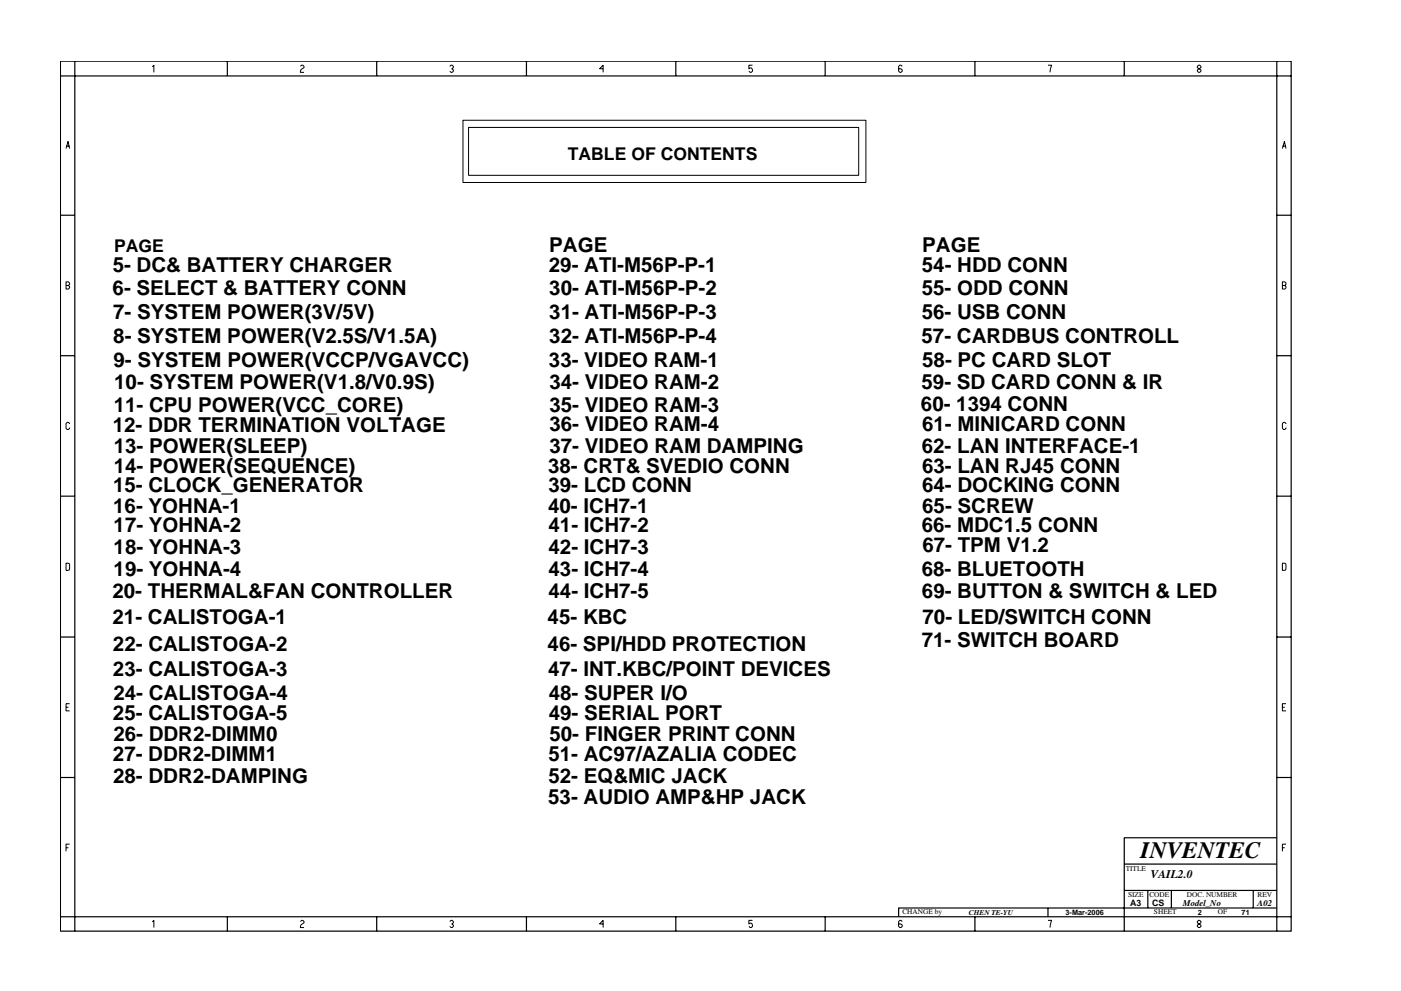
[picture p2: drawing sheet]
<svg xmlns="http://www.w3.org/2000/svg" width="297mm" height="210mm" viewBox="0 0 297 210" stroke-linecap="round" stroke-linejoin="round" font-family="sans-serif">
<defs><g id="words">
<text font-size="5" x="241.8" y="182">INVENTEC</text>
<g font-size="4.4">
<text x="116.5" y="53.5">PAGE</text>
<text x="195.5" y="53.5">PAGE</text>
<text x="23.9" y="57.8">5- DC&amp; BATTERY CHARGER</text>
<text x="116.4" y="57.8">29- ATI-M56P-P-1</text>
<text x="195.5" y="57.8">54- HDD CONN</text>
<text x="23.9" y="62.7">6- SELECT &amp; BATTERY CONN</text>
<text x="116.5" y="62.7">30- ATI-M56P-P-2</text>
<text x="195.4" y="62.7">55- ODD CONN</text>
<text x="24" y="67.8">7- SYSTEM POWER(3V/5V)</text>
<text x="116.5" y="67.8">31- ATI-M56P-P-3</text>
<text x="195.4" y="67.8">56- USB CONN</text>
<text x="24" y="72.8">8- SYSTEM POWER(V2.5S/V1.5A)</text>
<text x="24" y="77.9">9- SYSTEM POWER(VCCP/VGAVCC)</text>
<text x="116.4" y="77.9">33- VIDEO RAM-1</text>
<text x="116.5" y="72.8">32- ATI-M56P-P-4</text>
<text x="195.4" y="72.8">57- CARDBUS CONTROLL</text>
<text x="195.5" y="77.9">58- PC CARD SLOT</text>
<text x="24.2" y="82.5">10- SYSTEM POWER(V1.8/V0.9S)</text>
<text x="116.5" y="82.5">34- VIDEO RAM-2</text>
<text x="195.4" y="82.5">59- SD CARD CONN &amp; IR</text>
<text x="24.1" y="87.4">11- CPU POWER(VCC_CORE)</text>
<text x="116.5" y="87.4">35- VIDEO RAM-3</text>
<text x="195.3" y="87.1">60- 1394 CONN</text>
<text x="23.9" y="91.6">12- DDR TERMINATION VOLTAGE</text>
<text x="116.5" y="91.4">36- VIDEO RAM-4</text>
<text x="195.5" y="91.4">61- MINICARD CONN</text>
<text x="24.1" y="96.1">13- POWER(SLEEP)</text>
<text x="24.1" y="100.4">14- POWER(SEQUENCE)</text>
<text x="116.2" y="100.4">38- CRT&amp; SVEDIO CONN</text>
<text x="116.5" y="96.1">37- VIDEO RAM DAMPING</text>
<text x="195.4" y="96.1">62- LAN INTERFACE-1</text>
<text x="195.5" y="100.4">63- LAN RJ45 CONN</text>
<text x="24" y="104.3">15- CLOCK_GENERATOR</text>
<text x="116.3" y="104.3">39- LCD CONN</text>
<text x="195.5" y="104.3">64- DOCKING CONN</text>
<text x="24" y="108.7">16- YOHNA-1</text>
<text x="24.1" y="113">17- YOHNA-2</text>
<text x="116.2" y="108.7">40- ICH7-1</text>
<text x="116.3" y="113">41- ICH7-2</text>
<text x="195.4" y="113">66- MDC1.5 CONN</text>
<text x="195.5" y="108.7">65- SCREW</text>
<text x="24.1" y="117.5">18- YOHNA-3</text>
<text x="116.3" y="117.5">42- ICH7-3</text>
<text x="195.6" y="117">67- TPM V1.2</text>
<text x="24.1" y="122.1">19- YOHNA-4</text>
<text x="116.3" y="122.1">43- ICH7-4</text>
<text x="195.4" y="122.1">68- BLUETOOTH</text>
<text x="23.8" y="126.9">20- THERMAL&amp;FAN CONTROLLER</text>
<text x="116.3" y="126.9">44- ICH7-5</text>
<text x="195.5" y="126.9">69- BUTTON &amp; SWITCH &amp; LED</text>
<text x="23.9" y="132.4">21- CALISTOGA-1</text>
<text x="116.1" y="132.4">45- KBC</text>
<text x="195.4" y="137.4">71- SWITCH BOARD</text>
<text x="195.6" y="132.4">70- LED/SWITCH CONN</text>
<text x="24" y="138">22- CALISTOGA-2</text>
<text x="24" y="143.5">23- CALISTOGA-3</text>
<text x="116.1" y="138">46- SPI/HDD PROTECTION</text>
<text x="116.2" y="143.5">47- INT.KBC/POINT DEVICES</text>
<text x="24" y="148.6">24- CALISTOGA-4</text>
<text x="116.3" y="148.6">48- SUPER I/O</text>
<text x="24" y="152.9">25- CALISTOGA-5</text>
<text x="116.4" y="152.9">49- SERIAL PORT</text>
<text x="23.9" y="161.4">27- DDR2-DIMM1</text>
<text x="24" y="157.3">26- DDR2-DIMM0</text>
<text x="116.3" y="161.4">51- AC97/AZALIA CODEC</text>
<text x="116.5" y="157.2">50- FINGER PRINT CONN</text>
<text x="24" y="166.1">28- DDR2-DAMPING</text>
<text x="116.3" y="166.1">52- EQ&amp;MIC JACK</text>
<text x="116.2" y="170.5">53- AUDIO AMP&amp;HP JACK</text>
</g>
<g font-size="3.7">
<text x="120.4" y="33.9">TABLE OF CONTENTS</text>
<text x="24.2" y="53.4">PAGE</text>
</g>
<text font-size="2.5" x="244" y="186.3">VAIL2.0</text>
<g font-size="1.9">
<text x="239.6" y="192.2">A3</text>
<text x="244.3" y="192.3">CS</text>
<text x="250.8" y="192.2">Model_No</text>
<text x="266.6" y="192.2">A02</text>
</g>
<g font-size="1.6">
<text x="238.7" y="184.8">TITLE</text>
<text x="239.2" y="190.4">SIZE</text>
<text x="243.7" y="190.4">CODE</text>
<text x="251.6" y="190.4">DOC. NUMBER</text>
<text x="266.6" y="190.4">REV</text>
<text x="191.3" y="193.9">CHANGE by</text>
<text x="205.4" y="194.1">CHEN TE-YU</text>
<text x="225.9" y="194.1">3-Mar-2006</text>
<text x="244.7" y="193.9">SHEET</text>
<text x="253.9" y="194.1">2</text>
<text x="258.2" y="193.9">OF</text>
<text x="263.3" y="194.1">71</text>
</g>
</g></defs>
<g fill="none" stroke="#000" stroke-width=".25">
<path d="M12.8 13h261v184.6h-261zM12.8 16.1h261M15.9 13v184.6M48.2 13v3.1M79.9 13v3.1M111.6 13v3.1M143.3 13v3.1M174.9 13v3.1M206.7 13v3.1M238.4 13v3.1M270.7 13v184.6M12.8 45.7h3.1"/>
<path d="M270.7 45.7h3.1M12.8 75.5h3.1M270.7 75.5h3.1M12.8 105.3h3.1M270.7 105.3h3.1M12.8 135.2h3.1M270.7 135.2h3.1M12.8 165h3.1M270.7 165h3.1M270.7 177.7h-32.3v19.9M12.8 194.5h261M48.2 194.5v3.1"/>
<path d="M79.9 194.5v3.1M111.6 194.5v3.1M143.3 194.5v3.1M174.9 194.5v3.1M206.7 194.5v3.1M222.2 192.6v1.9M238.4 183.3h32.3M238.4 188.9h32.3M243.4 188.9v3.7M248.4 188.9v3.7M265.7 188.9v3.7M270.7 192.6h-80.2v1.9"/>
</g>
<g fill="none" stroke="#000" stroke-width=".21">
<path d="M32.3 14.2l.3-.4v1.6M63.7 14.1l.3-.3h.2l.3 .3v.2l-.5 .4-.3 .4v.3h.8M95.4 14.1l.2-.3h.3l.2 .3v.2l-.3 .3 .3 .2v.3l-.2 .3h-.3l-.2-.3M127.9 14.6h-.8l.8-.8v1.6M159.5 13.8h-.7v.8l.2-.2a.5 .5 0 0 1 .5 .7l-.2 .3h-.3l-.2-.3M191.3 14.1l-.3-.3h-.2l-.3 .3v1l.3 .3h.2l.3-.3v-.3l-.3-.2h-.5M222.2 13.8h.8l-.4 1.6M253.9 14.1l.2-.3h.3l.2 .3v.2l-.7 .5v.3l.2 .3h.3l.2-.3v-.3l-.7-.5zM14 31.5l.4-1.5 .4 1.5M14.1 31h.6M98.2 25.5h85.4v13.2h-85.4zM99.3 27h82.8v10.2h-82.8z"/>
<path d="M271.9 31.5l.4-1.5 .4 1.5M272 31h.6M14 59.8h.5l.3 .3v.2l-.3 .3 .3 .2v.3l-.3 .2h-.5zM14 60.6h.5M271.9 60.6h.5l.3-.3v-.2l-.3-.3h-.5v1.5h.5l.3-.2v-.3l-.3-.2M14.8 89.9l-.3-.3h-.2l-.3 .3v1l.3 .2h.2l.3-.4M272.7 89.9l-.3-.3h-.3l-.2 .3v1l.2 .2h.3l.3-.4M14 119.5l.7 .1v1.3l-.7 .1zM271.9 119.5l.7 .1v1.3l-.7 .1zM14 150.1h.5M14.8 149.3h-.8v1.5h.8M271.9 150.1h.5"/>
<path d="M272.7 149.3h-.8v1.5h.8M14 179.9h.5M14.8 179.1h-.8v1.5M271.9 179.9h.5M272.7 179.1h-.8v1.5M32.3 195.6l.3-.3v1.5M63.7 195.5l.3-.2h.2l.3 .2v.3l-.7 .5-.1 .2v.3h.8M95.4 195.5l.2-.2h.3l.2 .2v.3l-.3 .2 .3 .3v.2l-.2 .3h-.3l-.2-.3M127.9 196h-.8l.8-.7v1.5M159.5 195.3h-.7v.7l.2-.1a.5 .5 0 0 1 .5 .6l-.2 .3h-.3l-.2-.3M191.3 195.5l-.3-.2h-.2l-.3 .2v1l.3 .3h.2l.3-.3v-.2l-.3-.3h-.5M222.2 195.3h.8l-.4 1.5"/>
<path d="M254.1 195.3l-.2 .2v.3l.7 .5v.2l-.2 .3h-.3l-.2-.3v-.2l.7-.5v-.3l-.2-.2z"/>
</g>
<use href="#words"/>
</svg>
